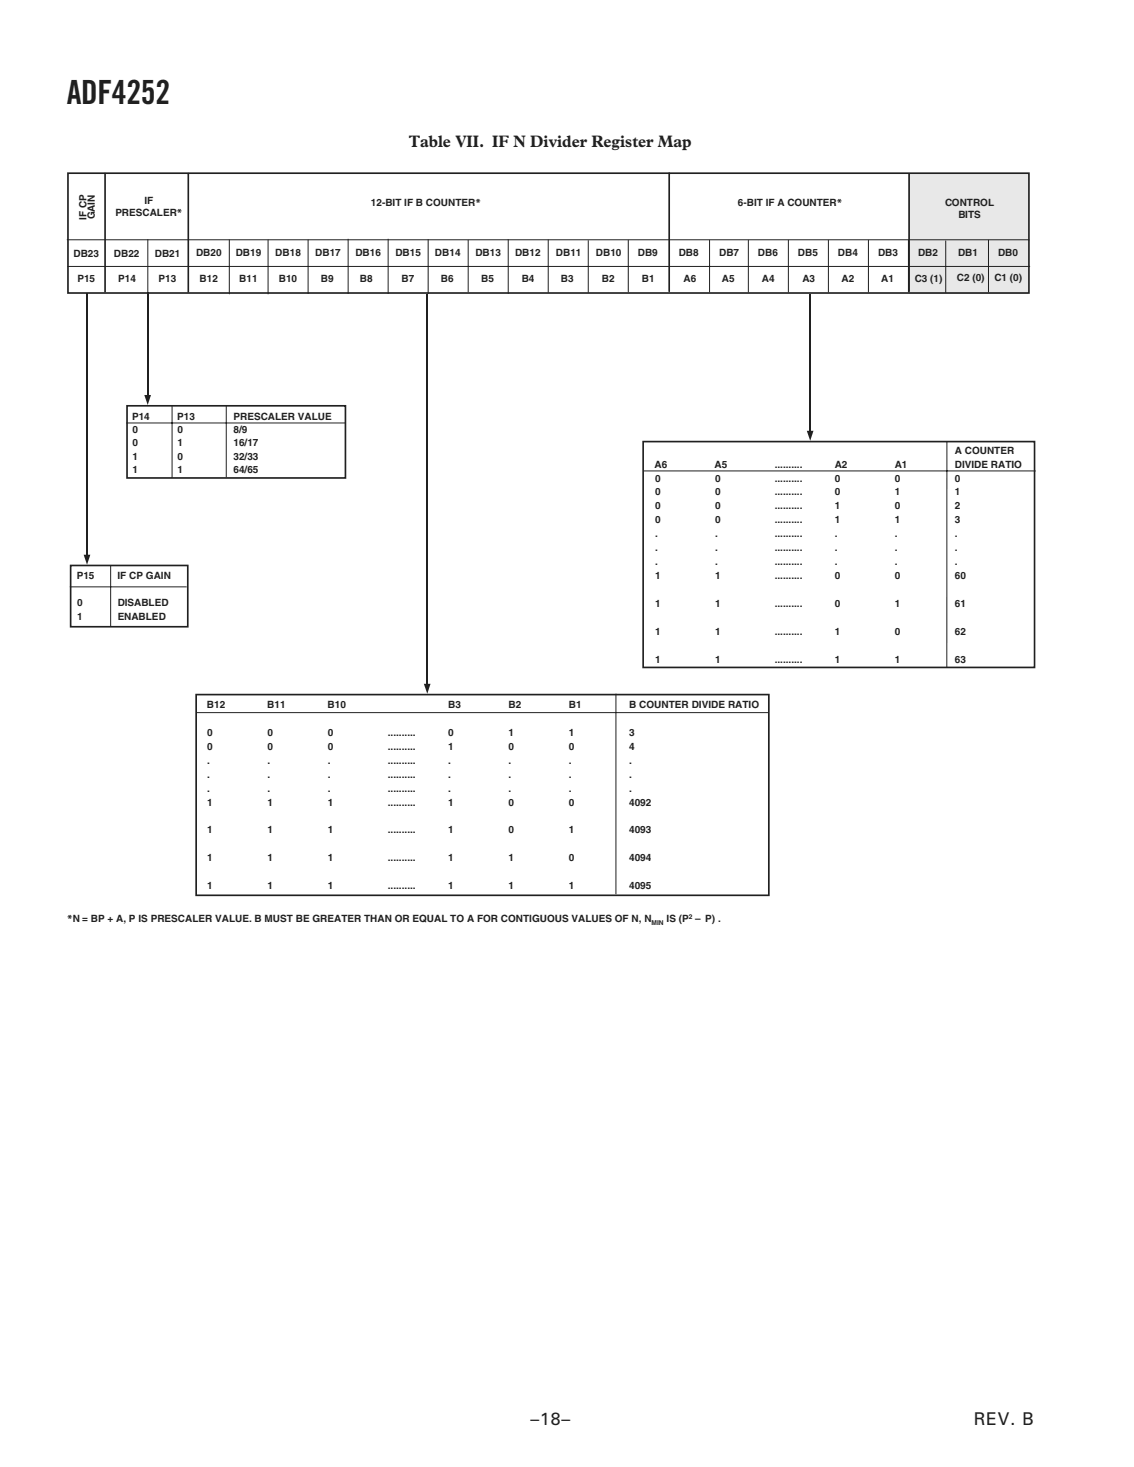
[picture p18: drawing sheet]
<svg xmlns="http://www.w3.org/2000/svg" width="216mm" height="279mm" viewBox="0 0 216 279" stroke-linecap="round" stroke-linejoin="round" font-family="sans-serif">
<defs><g id="words">
<text font-size="6.3" fill="#231f20" x="12.7" y="19.9">ADF4252</text>
<g font-size="3.4" fill="#231f20">
<text x="101" y="271.5">–18–</text>
<text x="185.4" y="271.5">REV. B</text>
</g>
<text font-size="3.2" fill="#231f20" x="77.8" y="28">Table VII. IF N Divider Register Map</text>
<g font-size="1.9" fill="#231f20">
<text x="16.4" y="41.9" transform="rotate(-90 16.4 41.9)">IF CP</text>
<text x="18.1" y="41.8" transform="rotate(-90 18.1 41.8)">GAIN</text>
<text x="22" y="41.1">PRESCALER*</text>
<text x="27.5" y="38.9">IF</text>
<text x="70.6" y="39.3">12-BIT IF B COUNTER*</text>
<text x="140.5" y="39.3">6-BIT IF A COUNTER*</text>
<text x="179.9" y="39.3">CONTROL</text>
<text x="182.5" y="41.5">BITS</text>
<text x="14" y="49">DB23</text>
<text x="14.7" y="53.7">P15</text>
<text x="21.7" y="49">DB22</text>
<text x="22.5" y="53.6">P14</text>
<text x="29.5" y="49">DB21</text>
<text x="30.2" y="53.6">P13</text>
<text x="37.3" y="48.8">DB20</text>
<text x="38" y="53.6">B12</text>
<text x="44.9" y="48.7">DB19</text>
<text x="45.5" y="53.6">B11</text>
<text x="52.4" y="48.7">DB18</text>
<text x="53.1" y="53.6">B10</text>
<text x="60" y="48.7">DB17</text>
<text x="61.1" y="53.6">B9</text>
<text x="67.7" y="48.7">DB16</text>
<text x="68.5" y="53.6">B8</text>
<text x="75.3" y="48.7">DB15</text>
<text x="76.5" y="53.6">B7</text>
<text x="82.8" y="48.7">DB14</text>
<text x="83.9" y="53.6">B6</text>
<text x="90.5" y="48.7">DB13</text>
<text x="91.6" y="53.6">B5</text>
<text x="98.1" y="48.7">DB12</text>
<text x="99.3" y="53.6">B4</text>
<text x="105.8" y="48.7">DB11</text>
<text x="106.8" y="53.6">B3</text>
<text x="113.5" y="48.7">DB10</text>
<text x="114.6" y="53.6">B2</text>
<text x="121.4" y="48.7">DB9</text>
<text x="122.2" y="53.6">B1</text>
<text x="129.2" y="48.7">DB8</text>
<text x="130.1" y="53.6">A6</text>
<text x="136.9" y="48.7">DB7</text>
<text x="137.4" y="53.6">A5</text>
<text x="144.3" y="48.7">DB6</text>
<text x="145.1" y="53.6">A4</text>
<text x="151.9" y="48.7">DB5</text>
<text x="152.8" y="53.6">A3</text>
<text x="159.5" y="48.7">DB4</text>
<text x="160.2" y="53.6">A2</text>
<text x="167.2" y="48.7">DB3</text>
<text x="167.8" y="53.6">A1</text>
<text x="174.2" y="53.6">C3 (1)</text>
<text x="174.8" y="48.7">DB2</text>
<text x="182.2" y="53.4">C2 (0)</text>
<text x="182.4" y="48.7">DB1</text>
<text x="189.3" y="53.4">C1 (0)</text>
<text x="190" y="48.7">DB0</text>
<text x="25.1" y="79.9">P14</text>
<text x="25.2" y="82.5">0</text>
<text x="33.7" y="79.9">P13</text>
<text x="33.8" y="82.5">0</text>
<text x="44.4" y="82.5">8/9</text>
<text x="44.5" y="79.9">PRESCALER VALUE</text>
<text x="25.2" y="85">0</text>
<text x="25.2" y="87.6">1</text>
<text x="33.8" y="85">1</text>
<text x="33.8" y="87.6">0</text>
<text x="44.4" y="85">16/17</text>
<text x="44.4" y="87.6">32/33</text>
<text x="124.6" y="89.1">A6</text>
<text x="136.1" y="89.1">A5</text>
<text x="147.5" y="89.1">..........</text>
<text x="158.9" y="89.1">A2</text>
<text x="170.3" y="89.1">A1</text>
<text x="181.8" y="86.4">A COUNTER</text>
<text x="181.8" y="89.1">DIVIDE RATIO</text>
<text x="25.2" y="90.2">1</text>
<text x="33.8" y="90.2">1</text>
<text x="44.4" y="90.2">64/65</text>
<text x="124.7" y="91.7">0</text>
<text x="124.7" y="94.4">0</text>
<text x="136.1" y="91.7">0</text>
<text x="136.1" y="94.4">0</text>
<text x="147.5" y="91.7">..........</text>
<text x="147.5" y="94.4">..........</text>
<text x="158.9" y="91.7">0</text>
<text x="158.9" y="94.4">0</text>
<text x="170.3" y="91.7">0</text>
<text x="170.3" y="94.4">1</text>
<text x="181.8" y="91.7">0</text>
<text x="181.8" y="94.4">1</text>
<text x="124.7" y="97">0</text>
<text x="124.7" y="99.7">0</text>
<text x="136.1" y="97">0</text>
<text x="136.1" y="99.7">0</text>
<text x="147.5" y="97">..........</text>
<text x="147.5" y="99.7">..........</text>
<text x="158.9" y="97">1</text>
<text x="158.9" y="99.7">1</text>
<text x="170.3" y="97">0</text>
<text x="170.3" y="99.7">1</text>
<text x="181.8" y="97">2</text>
<text x="181.8" y="99.7">3</text>
<text x="124.7" y="102.3">.</text>
<text x="124.7" y="105">.</text>
<text x="124.7" y="107.6">.</text>
<text x="136.1" y="102.3">.</text>
<text x="136.1" y="105">.</text>
<text x="136.1" y="107.6">.</text>
<text x="147.5" y="102.3">..........</text>
<text x="147.5" y="105">..........</text>
<text x="147.5" y="107.6">..........</text>
<text x="158.9" y="102.3">.</text>
<text x="158.9" y="105">.</text>
<text x="158.9" y="107.6">.</text>
<text x="170.3" y="102.3">.</text>
<text x="170.3" y="105">.</text>
<text x="170.3" y="107.6">.</text>
<text x="181.8" y="102.3">.</text>
<text x="181.8" y="105">.</text>
<text x="181.8" y="107.6">.</text>
<text x="14.6" y="110.3">P15</text>
<text x="22.4" y="110.3">IF CP GAIN</text>
<text x="124.7" y="110.3">1</text>
<text x="136.1" y="110.3">1</text>
<text x="147.5" y="110.3">..........</text>
<text x="158.9" y="110.3">0</text>
<text x="170.3" y="110.3">0</text>
<text x="181.8" y="110.3">60</text>
<text x="14.7" y="115.4">0</text>
<text x="14.7" y="118">1</text>
<text x="22.5" y="115.4">DISABLED</text>
<text x="22.5" y="118">ENABLED</text>
<text x="124.7" y="115.6">1</text>
<text x="136.1" y="115.6">1</text>
<text x="147.5" y="115.6">..........</text>
<text x="158.9" y="115.6">0</text>
<text x="170.3" y="115.6">1</text>
<text x="181.8" y="115.6">61</text>
<text x="124.7" y="120.9">1</text>
<text x="136.1" y="120.9">1</text>
<text x="147.5" y="120.9">..........</text>
<text x="158.9" y="120.9">1</text>
<text x="170.3" y="120.9">0</text>
<text x="181.8" y="120.9">62</text>
<text x="124.7" y="126.2">1</text>
<text x="136.1" y="126.2">1</text>
<text x="147.5" y="126.2">..........</text>
<text x="158.9" y="126.2">1</text>
<text x="170.3" y="126.2">1</text>
<text x="181.8" y="126.2">63</text>
<text x="39.4" y="134.9">B12</text>
<text x="50.9" y="134.9">B11</text>
<text x="62.4" y="134.9">B10</text>
<text x="85.3" y="134.9">B3</text>
<text x="96.8" y="134.9">B2</text>
<text x="108.3" y="134.9">B1</text>
<text x="119.8" y="134.9">B COUNTER DIVIDE RATIO</text>
<text x="39.5" y="142.8">0</text>
<text x="39.5" y="140.2">0</text>
<text x="50.9" y="140.2">0</text>
<text x="50.9" y="142.8">0</text>
<text x="62.4" y="142.8">0</text>
<text x="62.4" y="140.2">0</text>
<text x="73.8" y="142.8">..........</text>
<text x="73.8" y="140.2">..........</text>
<text x="85.3" y="140.2">0</text>
<text x="85.3" y="142.8">1</text>
<text x="96.8" y="140.2">1</text>
<text x="96.8" y="142.8">0</text>
<text x="108.3" y="140.2">1</text>
<text x="108.3" y="142.8">0</text>
<text x="119.8" y="140.2">3</text>
<text x="119.8" y="142.8">4</text>
<text x="39.5" y="145.5">.</text>
<text x="39.5" y="148.1">.</text>
<text x="50.9" y="145.5">.</text>
<text x="50.9" y="148.1">.</text>
<text x="62.4" y="145.5">.</text>
<text x="62.4" y="148.1">.</text>
<text x="73.8" y="145.5">..........</text>
<text x="73.8" y="148.1">..........</text>
<text x="85.3" y="145.5">.</text>
<text x="85.3" y="148.1">.</text>
<text x="96.8" y="145.5">.</text>
<text x="96.8" y="148.1">.</text>
<text x="108.3" y="145.5">.</text>
<text x="108.3" y="148.1">.</text>
<text x="119.8" y="145.5">.</text>
<text x="119.8" y="148.1">.</text>
<text x="39.5" y="150.8">.</text>
<text x="39.5" y="153.4">1</text>
<text x="50.9" y="150.8">.</text>
<text x="50.9" y="153.4">1</text>
<text x="62.4" y="150.8">.</text>
<text x="62.4" y="153.4">1</text>
<text x="73.8" y="150.8">..........</text>
<text x="73.8" y="153.4">..........</text>
<text x="85.3" y="150.8">.</text>
<text x="85.3" y="153.4">1</text>
<text x="96.8" y="150.8">.</text>
<text x="96.8" y="153.4">0</text>
<text x="108.3" y="150.8">.</text>
<text x="108.3" y="153.4">0</text>
<text x="119.8" y="150.8">.</text>
<text x="119.8" y="153.4">4092</text>
<text x="39.5" y="158.7">1</text>
<text x="50.9" y="158.7">1</text>
<text x="62.4" y="158.7">1</text>
<text x="73.8" y="158.7">..........</text>
<text x="85.3" y="158.7">1</text>
<text x="96.8" y="158.7">0</text>
<text x="108.3" y="158.7">1</text>
<text x="119.8" y="158.7">4093</text>
<text x="39.5" y="164">1</text>
<text x="50.9" y="164">1</text>
<text x="62.4" y="164">1</text>
<text x="73.8" y="164">..........</text>
<text x="85.3" y="164">1</text>
<text x="96.8" y="164">1</text>
<text x="108.3" y="164">0</text>
<text x="119.8" y="164">4094</text>
<text x="39.5" y="169.3">1</text>
<text x="50.9" y="169.3">1</text>
<text x="62.4" y="169.3">1</text>
<text x="73.8" y="169.3">..........</text>
<text x="85.3" y="169.3">1</text>
<text x="96.8" y="169.3">1</text>
<text x="108.3" y="169.3">1</text>
<text x="119.8" y="169.3">4095</text>
<text x="12.8" y="175.6">*N = BP + A, P IS PRESCALER VALUE. B MUST BE GREATER THAN OR EQUAL TO A FOR CONTIGUOUS VALUES OF N, N</text>
<text x="126.9" y="175.6">IS (P – P) .</text>
</g>
<g font-size="1.3" fill="#231f20">
<text x="124" y="176.2">MIN</text>
<text x="131.1" y="174.9">2</text>
</g>
</g></defs>
<path d="M24.2 77.3h41.6v13.7h-41.6zM122.4 84.1h74.6v43h-74.6zM13.4 107.7h22.4v11.7h-22.4zM37.3 132.3h109.1v38.2h-109.1z" fill="none" stroke="#231f20" stroke-width=".32"/>
<path d="M32.8 77.4v13.6M43.1 77.2v13.7M24 80.6h41.8M122.4 89.7h74.8M180.3 84.1v43.1M13.3 111.8h22.2M21.1 107.8v11.6M37.4 135.7h109M117.3 132.1v38.2" fill="none" stroke="#231f20" stroke-width=".19"/>
<path d="M173 33.2h22.7v22.7h-22.7z" fill="#e7e8e9"/>
<path d="M12.9 33h183v22.8h-183zM20 33v22.6M35.8 33.1v22.5M127.4 33v22.5M173.1 33.1v22.4" fill="none" stroke="#231f20" stroke-width=".32"/>
<g fill="none" stroke="#231f20" stroke-width=".19">
<path d="M12.8 45.7h183.1M12.9 50.7h183.2M28.1 45.6v10.2M43.7 45.7v10.3M51 45.7v10.3M58.7 45.7v10.2M66.3 45.6v10.3M73.9 45.6v10.3M81.5 45.6v10.3M89.1 45.7v9.9M96.8 45.6v10.3M104.4 45.7v10"/>
<path d="M112 45.8v9.9M119.6 45.7v9.9M135.1 45.7v9.9M142.5 45.7v9.9M150.1 45.7v9.9M157.7 45.7v9.9M165.3 45.7v9.9M173 45.7v9.9M180.1 45.9v9.8M188.2 45.7v9.9"/>
</g>
<path d="M16.6 55.9v49.9" fill="none" stroke="#231f20" stroke-width=".24"/>
<path d="M15.9 105.7h1.3l-.6 1.9z" fill="#231f20"/>
<path d="M81.4 56.1v74.3" fill="none" stroke="#231f20" stroke-width=".24"/>
<path d="M80.7 130.2h1.3l-.7 1.9z" fill="#231f20"/>
<path d="M28.1 55.7v19.7" fill="none" stroke="#231f20" stroke-width=".24"/>
<path d="M27.5 75.2h1.2l-.6 1.9z" fill="#231f20"/>
<path d="M154.3 56.1v26.1" fill="none" stroke="#231f20" stroke-width=".24"/>
<path d="M153.6 82h1.3l-.6 2z" fill="#231f20"/>
<use href="#words"/>
</svg>
